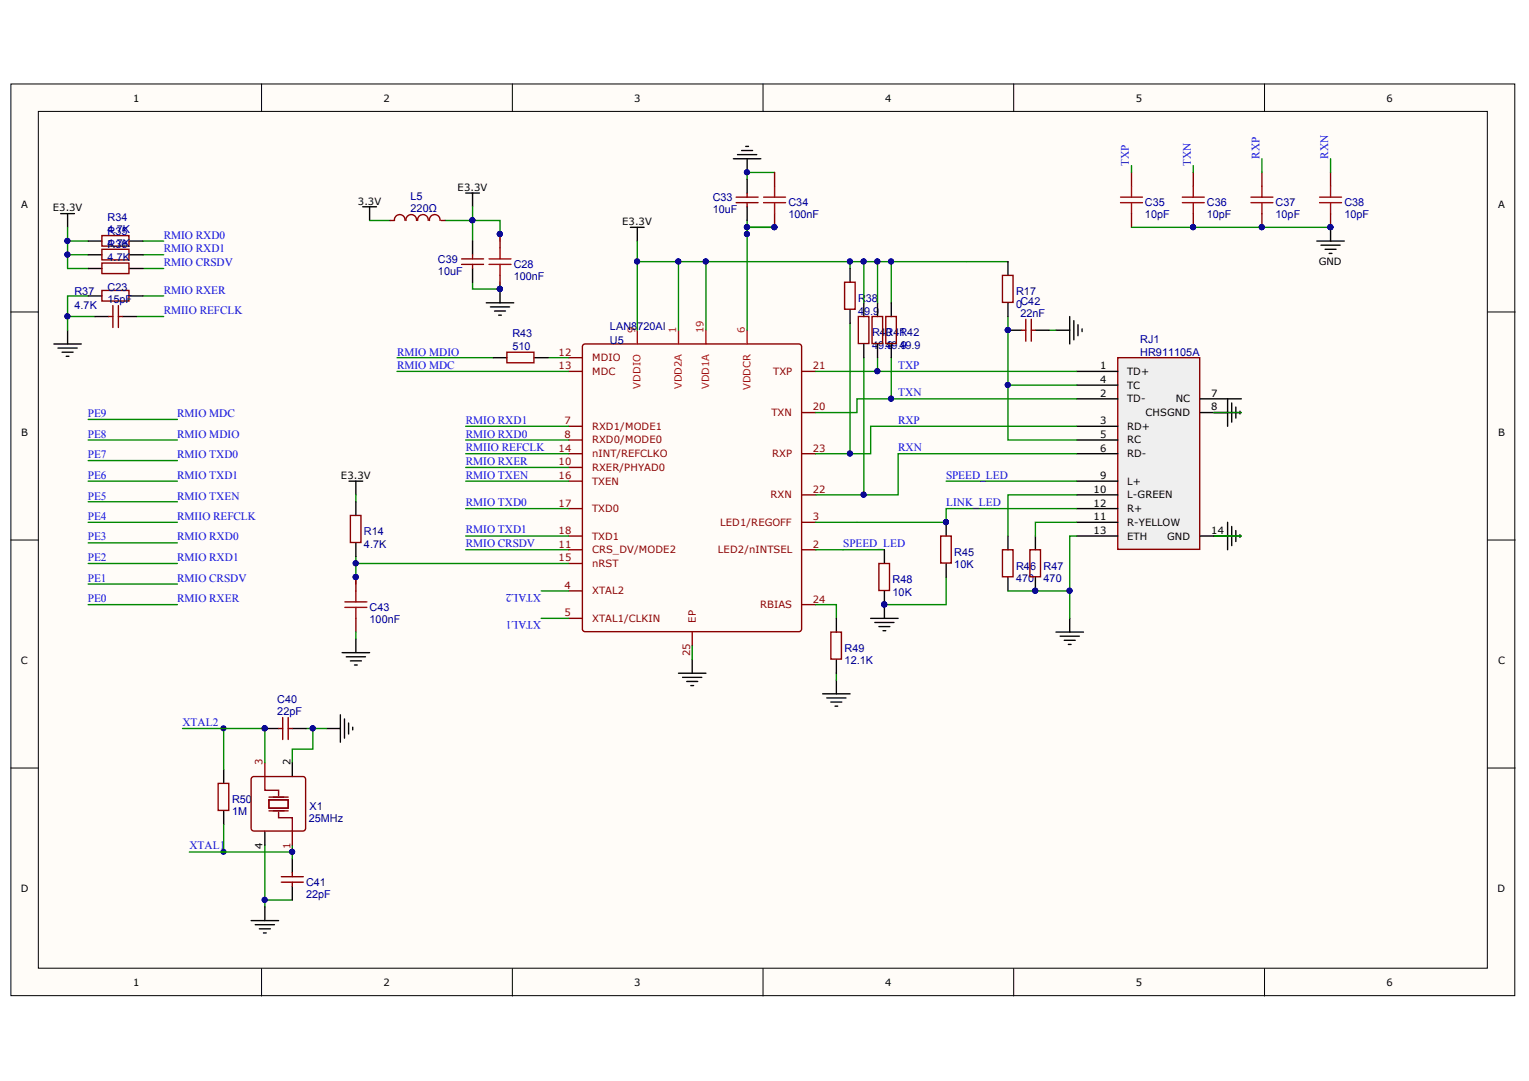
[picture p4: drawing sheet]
<svg xmlns="http://www.w3.org/2000/svg" width="297mm" height="210mm" viewBox="0 0 297 210" stroke-linecap="round" stroke-linejoin="round" font-family="sans-serif">
<defs><g id="words">
<g font-size="2.2" fill="#00f">
<text x="219.3" y="32.2" transform="rotate(-90 219.3 32.2)">TXP</text>
<text x="231.3" y="32.2" transform="rotate(-90 231.3 32.2)">TXN</text>
<text x="244.7" y="30.8" transform="rotate(-90 244.7 30.8)">RXP</text>
<text x="258" y="30.8" transform="rotate(-90 258 30.8)">RXN</text>
<text x="31.8" y="46.4">RMIO RXD0</text>
<text x="31.8" y="51.7">RMIO CRSDV</text>
<text x="31.8" y="49">RMIO RXD1</text>
<text x="31.8" y="57">RMIO RXER</text>
<text x="31.8" y="61">RMIIO REFCLK</text>
<text x="77.1" y="71.7">RMIO MDC</text>
<text x="77.1" y="69">RMIO MDIO</text>
<text x="174.5" y="71.7">TXP</text>
<text x="174.5" y="77">TXN</text>
<text x="17.1" y="80.9">PE9</text>
<text x="34.4" y="80.9">RMIO MDC</text>
<text x="90.5" y="82.3">RMIO RXD1</text>
<text x="174.5" y="82.3">RXP</text>
<text x="17.1" y="89">PE7</text>
<text x="17.1" y="85">PE8</text>
<text x="34.4" y="85">RMIO MDIO</text>
<text x="34.4" y="89">RMIO TXD0</text>
<text x="90.5" y="85">RMIO RXD0</text>
<text x="90.5" y="87.6">RMIIO REFCLK</text>
<text x="174.5" y="87.6">RXN</text>
<text x="17.1" y="92.9">PE6</text>
<text x="34.4" y="92.9">RMIO TXD1</text>
<text x="90.5" y="90.3">RMIO RXER</text>
<text x="90.5" y="92.9">RMIO TXEN</text>
<text x="183.8" y="92.9">SPEED_LED</text>
<text x="17.1" y="101">PE4</text>
<text x="17.1" y="97">PE5</text>
<text x="34.4" y="97">RMIO TXEN</text>
<text x="34.4" y="101">RMIIO REFCLK</text>
<text x="90.5" y="98.3">RMIO TXD0</text>
<text x="183.8" y="98.3">LINK_LED</text>
<text x="17.1" y="104.9">PE3</text>
<text x="34.4" y="104.9">RMIO RXD0</text>
<text x="90.5" y="103.6">RMIO TXD1</text>
<text x="90.5" y="106.3">RMIO CRSDV</text>
<text x="163.8" y="106.3">SPEED_LED</text>
<text x="17.1" y="113">PE1</text>
<text x="17.1" y="109">PE2</text>
<text x="34.4" y="109">RMIO RXD1</text>
<text x="34.4" y="113">RMIO CRSDV</text>
<text x="17.1" y="116.9">PE0</text>
<text x="34.4" y="116.9">RMIO RXER</text>
<text x="105.1" y="115.3" transform="rotate(-180 105.1 115.3)">XTAL2</text>
<text x="105.1" y="120.6" transform="rotate(-180 105.1 120.6)">XTAL1</text>
<text x="35.4" y="141">XTAL2</text>
<text x="36.8" y="164.9">XTAL1</text>
</g>
<g font-size="2.1" fill="#000080">
<text x="79.8" y="38.8">L5</text>
<text x="79.8" y="41.1">220Ω</text>
<text x="138.5" y="39">C33</text>
<text x="138.5" y="41.4">10uF</text>
<text x="153.2" y="40">C34</text>
<text x="222.4" y="40">C35</text>
<text x="234.4" y="40">C36</text>
<text x="247.8" y="40">C37</text>
<text x="261.2" y="40">C38</text>
<text x="20.9" y="42.8">R34</text>
<text x="20.9" y="45.3">4.7K</text>
<text x="20.9" y="45.5">R35</text>
<text x="20.9" y="47.9">4.7K</text>
<text x="153.2" y="42.4">100nF</text>
<text x="222.4" y="42.4">10pF</text>
<text x="234.4" y="42.4">10pF</text>
<text x="247.8" y="42.4">10pF</text>
<text x="261.2" y="42.4">10pF</text>
<text x="20.9" y="48.2">R36</text>
<text x="20.9" y="50.6">4.7K</text>
<text x="85.1" y="51">C39</text>
<text x="85.1" y="53.4">10uF</text>
<text x="99.8" y="52">C28</text>
<text x="14.5" y="57.4">R37</text>
<text x="20.9" y="56.4">C23</text>
<text x="20.9" y="58.9">15pF</text>
<text x="99.8" y="54.4">100nF</text>
<text x="166.7" y="58.6">R38</text>
<text x="197.4" y="57.3">R17</text>
<text x="197.4" y="59.7">0</text>
<text x="198.2" y="59.1">C42</text>
<text x="14.5" y="60.1">4.7K</text>
<text x="99.5" y="65.5">R43</text>
<text x="118.5" y="64">LAN8720AI</text>
<text x="166.7" y="61.1">49.9</text>
<text x="169.4" y="65.3">R40</text>
<text x="172" y="65.3">R41</text>
<text x="174.7" y="65.3">R42</text>
<text x="198.2" y="61.5">22nF</text>
<text x="99.5" y="67.9">510</text>
<text x="118.5" y="66.7">U5</text>
<text x="169.4" y="67.8">49.9</text>
<text x="172" y="67.8">49.9</text>
<text x="174.7" y="67.8">49.9</text>
<text x="221.5" y="66.6">RJ1</text>
<text x="221.5" y="69">HR911105A</text>
<text x="70.7" y="103.9">R14</text>
<text x="70.7" y="106.4">4.7K</text>
<text x="185.4" y="107.9">R45</text>
<text x="173.4" y="113.2">R48</text>
<text x="185.4" y="110.3">10K</text>
<text x="197.4" y="110.6">R46</text>
<text x="197.4" y="113">470</text>
<text x="202.7" y="110.6">R47</text>
<text x="202.7" y="113">470</text>
<text x="71.8" y="118.6">C43</text>
<text x="173.4" y="115.7">10K</text>
<text x="71.8" y="121">100nF</text>
<text x="164.1" y="126.6">R49</text>
<text x="164.1" y="129">12.1K</text>
<text x="53.9" y="136.5">C40</text>
<text x="53.9" y="138.8">22pF</text>
<text x="45.1" y="156">R50</text>
<text x="45.1" y="158.3">1M</text>
<text x="60" y="159.7">25MHz</text>
<text x="60.1" y="157.3">X1</text>
<text x="59.5" y="171.9">C41</text>
<text x="59.5" y="174.3">22pF</text>
</g>
<g font-size="1.9">
<text x="25.9" y="19.8">1</text>
<text x="74.5" y="19.8">2</text>
<text x="123.2" y="19.8">3</text>
<text x="171.9" y="19.8">4</text>
<text x="220.7" y="19.8">5</text>
<text x="269.4" y="19.8">6</text>
<text x="4.1" y="40.4">A</text>
<text x="10.2" y="41.1">E3.3V</text>
<text x="69.5" y="39.7">3.3V</text>
<text x="88.9" y="37.1">E3.3V</text>
<text x="291" y="40.4">A</text>
<text x="120.9" y="43.8">E3.3V</text>
<text x="256.2" y="51.5">GND</text>
<text x="213.7" y="71.7">1</text>
<text x="213.7" y="77.1">2</text>
<text x="213.7" y="74.4">4</text>
<text x="219" y="72.7">TD+</text>
<text x="219" y="75.5">TC</text>
<text x="235.3" y="77.1">7</text>
<text x="213.7" y="82.4">3</text>
<text x="219" y="78.1">TD-</text>
<text x="219" y="83.5">RD+</text>
<text x="222.5" y="80.8">CHSGND</text>
<text x="228.4" y="78.1">NC</text>
<text x="235.3" y="79.7">8</text>
<text x="4.1" y="84.7">B</text>
<text x="213.7" y="85">5</text>
<text x="213.7" y="87.7">6</text>
<text x="219" y="86.1">RC</text>
<text x="219" y="88.8">RD-</text>
<text x="291" y="84.7">B</text>
<text x="66.2" y="93">E3.3V</text>
<text x="212.5" y="95.7">10</text>
<text x="213.7" y="93">9</text>
<text x="219" y="94.1">L+</text>
<text x="212.5" y="98.4">12</text>
<text x="212.5" y="101.1">11</text>
<text x="219" y="96.7">L-GREEN</text>
<text x="219" y="99.4">R+</text>
<text x="212.5" y="103.7">13</text>
<text x="219" y="102.1">R-YELLOW</text>
<text x="219" y="104.8">ETH</text>
<text x="226.8" y="104.8">GND</text>
<text x="235.3" y="103.7">14</text>
<text x="4.1" y="128.9">C</text>
<text x="291" y="128.9">C</text>
<text x="56.4" y="148.6" transform="rotate(-90 56.4 148.6)">2</text>
<text x="51" y="164.9" transform="rotate(-90 51 164.9)">4</text>
<text x="4.1" y="173.2">D</text>
<text x="290.9" y="173.2">D</text>
<text x="25.9" y="191.6">1</text>
<text x="74.5" y="191.6">2</text>
<text x="123.2" y="191.6">3</text>
<text x="171.9" y="191.6">4</text>
<text x="220.7" y="191.6">5</text>
<text x="269.4" y="191.6">6</text>
</g>
<g font-size="1.9" fill="#f00">
<text x="123.4" y="64.6" transform="rotate(-90 123.4 64.6)">9</text>
<text x="131.3" y="64.6" transform="rotate(-90 131.3 64.6)">1</text>
<text x="136.7" y="64.6" transform="rotate(-90 136.7 64.6)">19</text>
<text x="144.7" y="64.6" transform="rotate(-90 144.7 64.6)">6</text>
<text x="124.4" y="75.5" transform="rotate(-90 124.4 75.5)">VDDIO</text>
<text x="132.4" y="75.6" transform="rotate(-90 132.4 75.6)">VDD2A</text>
<text x="137.8" y="75.6" transform="rotate(-90 137.8 75.6)">VDD1A</text>
<text x="145.8" y="75.8" transform="rotate(-90 145.8 75.8)">VDDCR</text>
</g>
<g font-size="1.9" fill="#800">
<text x="108.5" y="69">12</text>
<text x="108.5" y="71.7">13</text>
<text x="115" y="70.1">MDIO</text>
<text x="157.9" y="71.7">21</text>
<text x="115" y="72.7">MDC</text>
<text x="150.2" y="72.7">TXP</text>
<text x="109.7" y="82.4">7</text>
<text x="115" y="83.5">RXD1/MODE1</text>
<text x="149.9" y="80.8">TXN</text>
<text x="157.9" y="79.7">20</text>
<text x="108.5" y="87.7">14</text>
<text x="109.7" y="85">8</text>
<text x="115" y="86.1">RXD0/MODE0</text>
<text x="115" y="88.8">nINT/REFCLKO</text>
<text x="150" y="88.8">RXP</text>
<text x="157.9" y="87.7">23</text>
<text x="108.5" y="90.3">10</text>
<text x="108.5" y="93">16</text>
<text x="115" y="91.4">RXER/PHYAD0</text>
<text x="115" y="94.1">TXEN</text>
<text x="157.9" y="95.7">22</text>
<text x="108.5" y="98.4">17</text>
<text x="115" y="99.4">TXD0</text>
<text x="149.7" y="96.7">RXN</text>
<text x="157.9" y="101.1">3</text>
<text x="108.5" y="103.7">18</text>
<text x="108.5" y="106.4">11</text>
<text x="115" y="104.8">TXD1</text>
<text x="115" y="107.4">CRS_DV/MODE2</text>
<text x="139.5" y="107.4">LED2/nINTSEL</text>
<text x="139.9" y="102.1">LED1/REGOFF</text>
<text x="157.9" y="106.4">2</text>
<text x="108.5" y="109">15</text>
<text x="115" y="110.1">nRST</text>
<text x="109.7" y="119.6">5</text>
<text x="109.7" y="114.3">4</text>
<text x="115" y="115.4">XTAL2</text>
<text x="147.7" y="118">RBIAS</text>
<text x="157.9" y="117">24</text>
<text x="115" y="120.7">XTAL1/CLKIN</text>
<text x="135.2" y="120.9" transform="rotate(-90 135.2 120.9)">EP</text>
<text x="134.1" y="127.4" transform="rotate(-90 134.1 127.4)">25</text>
<text x="51" y="148.6" transform="rotate(-90 51 148.6)">3</text>
<text x="56.4" y="164.9" transform="rotate(-90 56.4 164.9)">1</text>
</g>
</g></defs>
<g fill="#fffcf8" stroke="#000" stroke-width=".19">
<path d="M2.1 16.3h292.2v177h-292.2z"/>
<path d="M7.4 21.6h281.5v166.4h-281.5z"/>
</g>
<g fill="none" stroke="#000" stroke-width=".19">
<path d="M50.8 16.3v5.3M99.5 16.3v5.3M148.2 16.3v5.3M196.9 16.3v5.3M245.7 16.3v5.3M2.1 60.6h5.3M289 60.6h5.4M2.1 104.9h5.3M289 104.9h5.4M2.1 149.1h5.3M289 149.1h5.4M50.8 188.1v5.3"/>
<path d="M99.5 188.1v5.3M148.2 188.1v5.3M196.9 188.1v5.3M245.7 188.1v5.3"/>
</g>
<path d="M217.1 69.5h16v37.2h-16z" fill="#efefef" stroke="#800" stroke-width=".27"/>
<g fill="none" stroke="#000" stroke-width=".27">
<path d="M90.5 37.5h2.6M91.8 37.5v2.6M142.5 30.8h5.3M143.3 30h3.7M144.1 29.2h2.1M144.9 28.4h.5M145.1 30.8v2.7M145.1 34.8v2.7M11.8 41.5h2.7M13.1 41.5v2.6M17.1 46.8h2.7M17.1 49.5h2.7"/>
<path d="M17.1 52.1h2.7M17.1 57.5h2.7M25.1 46.8h2.7M25.1 49.5h2.7M25.1 52.1h2.7M25.1 57.5h2.7M70.5 40.1h2.6M71.8 40.1v2.7M91.8 46.8v2.7M91.8 52.1v2.7M94.5 58.8h5.3M95.3 59.6h3.7"/>
<path d="M97.1 56.1v2.7M122.5 44.1h2.6M123.8 44.1v2.7M145.1 40.1v2.7M165.1 52.1v2.7M167.8 58.8v2.7M170.5 58.8v2.7M173.1 58.8v2.7M195.8 50.8v2.7M195.8 58.8v2.7M255.8 46.8h5.4M256.6 47.6h3.8"/>
<path d="M257.4 48.4h2.2M258.2 49.2h.6M258.5 44.1v2.7M10.5 66.8h5.3M11.3 67.6h3.7M12.1 68.4h2.1M12.9 69.2h.5M13.1 64.1v2.7M18.5 61.5h2.6M23.8 61.5h2.7M95.8 69.5h2.7M96.1 60.4h2.1"/>
<path d="M96.9 61.2h.5M103.8 69.5h2.7M165.1 60.1v2.7M167.8 66.8v2.7M170.5 66.8v2.7M173.1 66.8v2.7M195.8 64.1h2.7M201.1 64.1h2.7M205.1 64.1h2.7M207.8 61.5v5.3M208.6 62.3v3.7M209.1 72.1h8"/>
<path d="M209.1 77.4h8M209.1 74.8h8M209.4 63.1v2.1M210.2 63.9v.5M233.2 77.4h8M238.5 77.4v5.4M239.3 78.2v3.8M240.1 79v2.2M240.9 79.8v.6M67.8 93.4h2.7M69.1 93.4v2.7M69.1 97.4v2.7"/>
<path d="M209.1 82.8h8M209.1 85.4h8M209.1 88.1h8M209.1 93.4h8M209.1 96.1h8M209.1 98.8h8M233.2 80.1h8M69.1 105.4v2.7M171.8 106.7v2.7M171.8 114.7v5.4M183.8 101.4v2.7M183.8 109.4v2.7"/>
<path d="M195.8 104.1v2.6M195.8 112.1v2.6M201.1 104.1v2.6M201.1 112.1v2.6M209.1 101.4h8M209.1 104.1h8M233.2 104.1h8M238.5 101.4v5.3M239.3 102.2v3.8M240.1 103v2.2M240.9 103.8v.6M66.1 138.8v5.3"/>
<path d="M66.5 126.7h5.3M66.9 139.6v3.7M67.3 127.5h3.7M68.1 128.3h2.1M68.9 129.1h.5M69.1 124.1v2.6M131.8 130.7h5.3M132.6 131.5h3.7M133.4 132.3h2.1M134.2 133.1h.5M134.5 128.1v2.6M159.8 134.7h5.3"/>
<path d="M160.6 135.5h3.7M161.4 136.3h2.1M162.2 137.1h.5M162.5 120.1v2.6M162.5 128.1v2.6M162.5 132.1v2.6M169.1 120.1h5.4M169.9 120.9h3.8M170.7 121.7h2.2M171.5 122.5h.6M205.1 122.7h5.4M205.9 123.5h3.8"/>
<path d="M206.7 124.3h2.2M207.5 125.1h.6M207.8 120.1v2.6M43.5 149.5v2.6M43.5 157.4v2.7M51.5 141.5h2.6M56.8 141.5h2.7M56.8 148.1v2.7M63.5 141.5h2.6M67.7 140.4v2.1M68.5 141.2v.5M48.8 178.8h5.3"/>
<path d="M49.6 179.6h3.7M51.5 161.4v2.7M51.5 176.1v2.7M56.8 166.8v2.6M56.8 172.1v2.7M50.4 180.4h2.1M51.2 181.2h.5"/>
</g>
<g fill="none" stroke="#800" stroke-width=".27">
<path d="M143 39.3h4.3M143 38.3h4.3M145.1 37.5v.8M145.1 39.3v.8M150.5 33.5v2.7M219.8 33.5v2.7M231.8 33.5v2.7M245.2 33.5v2.7M258.5 33.5v2.7M19.8 45.7h5.3v2.1h-5.3zM19.8 48.4h5.3v2.1h-5.3zM19.8 51.1h5.3v2h-5.3z"/>
<path d="M19.8 56.4h5.3v2.1h-5.3zM21.9 59.3v4.3M23 59.3v4.3M75.8 42.8h.8M78.7 42.8a1.02 1.02 0 0 0-1-1.1 1.02 1.02 0 0 0-1.1 1.1M80.9 42.8a1.02 1.02 0 0 0-1-1.1 1.02 1.02 0 0 0-1 1.1M83.2 42.8a1.02 1.02 0 0 0-1-1.1 1.02 1.02 0 0 0-1.1 1.1M85.5 42.8a1.02 1.02 0 0 0-1.1-1.1 1.02 1.02 0 0 0-1 1.1M85.7 42.8h.8M89.7 51.3h4.2M89.7 50.3h4.2M91.8 49.5v.8"/>
<path d="M91.8 51.3v.8M97.1 45.5v2.6M97.1 53.5v2.6M150.5 41.5v2.6M164.1 54.8h2v5.2h-2zM194.7 53.5h2.1v5.2h-2.1zM219.8 41.5v2.6M231.8 41.5v2.6M245.2 41.5v2.6M258.5 41.5v2.6M21.1 61.5h.8M23 61.5h.8"/>
<path d="M98.5 68.4h5.2v2h-5.2zM110.5 69.5h2.6M110.5 72.1h2.6M113.2 67.1l.5-.3h41.5l.5 .3v55l-.2 .5-41.8 .1-.5-.3zM155.8 72.1h2.7M166.7 61.5h2.1v5.2h-2.1zM169.4 61.5h2.1v5.2h-2.1zM172.1 61.5h2v5.2h-2zM198.5 64.1h.8M199.3 62v4.3M200.3 62v4.3M200.3 64.1h.8"/>
<path d="M110.5 98.8h2.6M110.5 85.4h2.6M110.5 88.1h2.6M110.5 90.8h2.6M110.5 93.4h2.6M110.5 82.8h2.6M155.8 88.1h2.7M155.8 80.1h2.7M155.8 96.1h2.7M68.1 100.1h2v5.2h-2zM69.1 112.1v2.6M110.5 104.1h2.6"/>
<path d="M110.5 106.7h2.6M110.5 109.4h2.6M110.5 114.7h2.6M155.8 106.7h2.7M155.8 101.4h2.7M155.8 117.4h2.7M170.7 109.4h2.1v5.3h-2.1zM182.7 104.1h2.1v5.2h-2.1zM194.7 106.7h2.1v5.3h-2.1zM200.1 106.7h2v5.3h-2zM54.9 139.3v4.3M56 139.3v4.3"/>
<path d="M69.1 120.1v2.6M110.5 120.1h2.6M134.5 122.7v2.7M161.4 122.7h2.1v5.3h-2.1zM42.4 152.1h2v5.3h-2zM48.9 151l.4-.2 9.8 .1 .3 .4-.1 9.8-.5 .3-9.7-.1-.3-.5zM51.5 148.1v2.7M54.1 141.5h.8M56 141.5h.8M54.7 171.3h4.2M54.7 170.2h4.2M56.8 161.4v2.7"/>
<path d="M56.8 169.4v.8M56.8 171.3v.8"/>
</g>
<path d="M123.8 64.1v2.7M131.8 64.1v2.7M137.1 64.1v2.7M145.1 64.1v2.7" fill="none" stroke="#f00" stroke-width=".27"/>
<g fill="none" stroke="#080" stroke-width=".27">
<path d="M150.5 33.5h-5.4v1.3M219.8 32.2v1.3M231.8 32.2v1.3M245.2 30.8v2.7M258.5 30.8v2.7M13.1 44.1v8h4M13.1 46.8h4M13.1 49.5h4M17.1 57.5h-4v4h5.4M27.8 46.8h4M27.8 49.5h4M27.8 52.1h4"/>
<path d="M27.8 57.5h4M71.8 42.8h4M91.8 46.8v-4h5.3v4M91.8 40.1v2.7h-5.3M91.8 54.8v1.3h5.3v-1.3M123.8 46.8v4M131.8 50.8h5.3v13.3M137.1 50.8h28v1.3M145.1 44.1h5.4h-5.4v20M145.1 42.8v2.7M165.1 50.8h8v8M167.8 50.8v8"/>
<path d="M170.5 50.8v8M173.1 50.8h22.7M219.8 44.1h38.7M13.1 61.5v2.6M26.5 61.5h5.3M77.1 69.5h18.7M77.1 72.1h33.4M106.5 69.5h4M123.8 64.1v-13.3h8v13.3M158.5 72.1h50.6M165.1 62.8v25.3M167.8 69.5v26.6"/>
<path d="M170.5 69.5v2.6M173.1 69.5v7.9M195.8 61.5v13.3h13.3M195.8 74.8v10.6h13.3M203.8 64.1h1.3M209.1 77.4h-42.6v2.7h-8M17.1 85.4h17.4M17.1 93.4h17.4M17.1 81.4h17.4M17.1 89.4h17.4M17.1 97.4h17.4M69.1 96.1v1.3"/>
<path d="M90.5 82.8h20M90.5 85.4h20M90.5 93.4h20M90.5 90.8h20M90.5 98.8h20M90.5 88.1h20M183.8 93.4h25.3M209.1 88.1h-34.6v8h-16M209.1 82.8h-40v5.3h-10.6M209.1 96.1h-13.3v8M209.1 98.8h-25.3v2.6h-25.3M235.8 80.1h5.4"/>
<path d="M17.1 101.4h17.4M17.1 109.4h17.4M17.1 105.4h17.4M17.1 113.4h17.4M17.1 117.4h17.4M69.1 108.1v5.3M69.1 109.4h41.4M90.5 106.7h20M90.5 104.1h20M105.1 114.7h5.4M158.5 117.4h4v2.7M158.5 106.7h13.3"/>
<path d="M183.8 112.1v5.3h-12M195.8 114.7h12M209.1 104.1h-1.3v16M209.1 101.4h-8v2.7M235.8 104.1h5.4M69.1 122.7v1.4M105.1 120.1h5.4M134.5 125.4v2.7M162.5 130.7v1.4M35.5 141.5h16v6.6M43.5 141.5v8M59.5 141.5h1.3v4h-4v2.6"/>
<path d="M60.8 141.5h2.7M36.8 165.4h20v1.4M43.5 160.1v5.3M51.5 164.1v12M51.5 174.8h5.3M56.8 164.1v1.3"/>
</g>
<g fill="#000080" stroke="#000080" stroke-width=".19">
<circle cx="91.8" cy="42.8" r=".49"/>
<circle cx="97.1" cy="45.4" r=".49"/>
<circle cx="97.1" cy="56.1" r=".49"/>
<circle cx="123.8" cy="50.8" r=".49"/>
<circle cx="131.8" cy="50.8" r=".49"/>
<circle cx="137.1" cy="50.8" r=".49"/>
<circle cx="145.1" cy="33.4" r=".49"/>
<circle cx="170.4" cy="72.1" r=".49"/>
<circle cx="173.1" cy="77.4" r=".49"/>
<circle cx="167.8" cy="96.1" r=".49"/>
<circle cx="165.1" cy="88.1" r=".49"/>
<circle cx="165.1" cy="50.8" r=".49"/>
<circle cx="173.1" cy="50.8" r=".49"/>
<circle cx="170.4" cy="50.8" r=".49"/>
<circle cx="167.8" cy="50.8" r=".49"/>
<circle cx="195.8" cy="74.7" r=".49"/>
<circle cx="195.8" cy="64.1" r=".49"/>
<circle cx="60.7" cy="141.4" r=".49"/>
<circle cx="51.4" cy="174.7" r=".49"/>
<circle cx="43.4" cy="141.4" r=".49"/>
<circle cx="43.4" cy="165.4" r=".49"/>
<circle cx="145.1" cy="45.4" r=".49"/>
<circle cx="145.1" cy="44.1" r=".49"/>
<circle cx="150.4" cy="44.1" r=".49"/>
<circle cx="171.8" cy="117.4" r=".49"/>
<circle cx="207.8" cy="114.7" r=".49"/>
<circle cx="201.1" cy="114.7" r=".49"/>
<circle cx="183.8" cy="101.4" r=".49"/>
<circle cx="231.8" cy="44.1" r=".49"/>
<circle cx="245.1" cy="44.1" r=".49"/>
<circle cx="258.4" cy="44.1" r=".49"/>
<circle cx="69.1" cy="109.4" r=".49"/>
<circle cx="56.7" cy="165.4" r=".49"/>
<circle cx="69.1" cy="112" r=".49"/>
<circle cx="13.1" cy="46.8" r=".49"/>
<circle cx="13.1" cy="49.4" r=".49"/>
<circle cx="13.1" cy="61.4" r=".49"/>
<circle cx="51.4" cy="141.4" r=".49"/>
</g>
<g fill="none" stroke="#a00000" stroke-width=".27">
<path d="M148.3 39.3h4.3M148.3 38.3h4.3M150.5 36.2v2.1M150.5 39.3v2.2M217.7 39.3h4.3M217.7 38.3h4.3M219.8 36.2v2.1M219.8 39.3v2.2M229.7 39.3h4.3M229.7 38.3h4.3M231.8 36.2v2.1M231.8 39.3v2.2"/>
<path d="M243 39.3h4.3M243 38.3h4.3M245.2 36.2v2.1M245.2 39.3v2.2M256.4 39.3h4.2M256.4 38.3h4.2M258.5 36.2v2.1M258.5 39.3v2.2M95 51.3h4.3M95 50.3h4.3M97.1 48.1v2.2M97.1 51.3v2.2"/>
<path d="M67 117.9h4.3M67 116.9h4.3M69.1 114.7v2.2M69.1 117.9v2.2"/>
</g>
<path d="M51.5 150.8v2.6h2.6v1.1M52.3 155.3h3.7v1.6h-3.7zM52.3 157.4h3.7M52.3 154.8h3.7M54.1 157.7v1.1h2.7v2.6" fill="none" stroke="#801" stroke-width=".27"/>
<use href="#words"/>
</svg>
